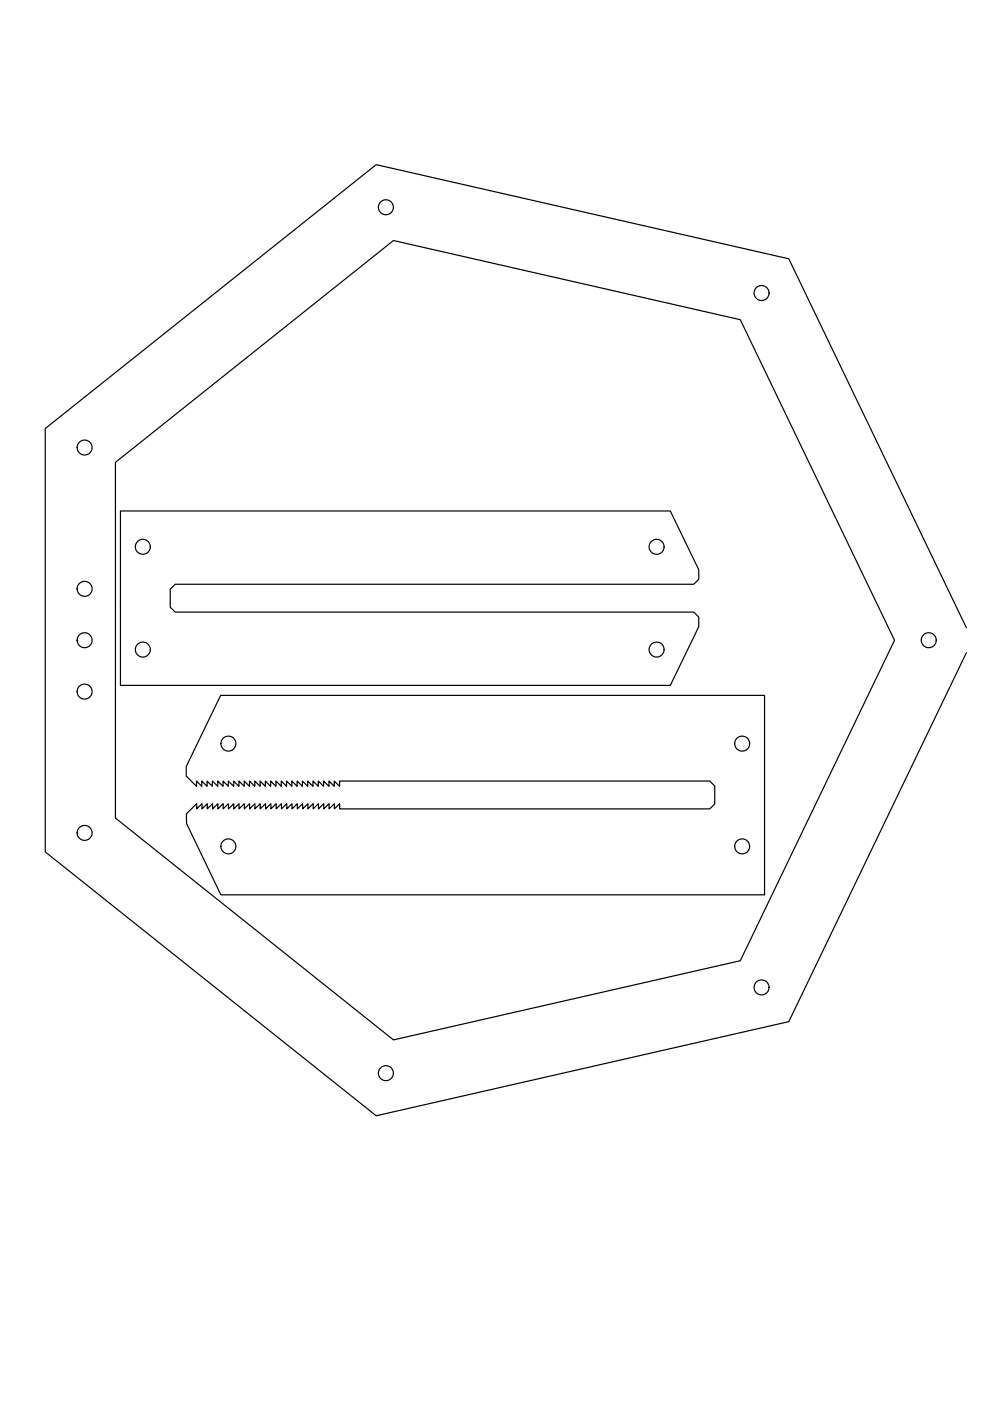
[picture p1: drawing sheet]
<svg xmlns="http://www.w3.org/2000/svg" width="210mm" height="297mm" viewBox="0 0 210 297" stroke-linecap="round" stroke-linejoin="round" font-family="sans-serif">
<g fill="none" stroke="#000" stroke-width=".25">
<path d="M24.5 98l58.9-47 73.6 16.8 32.7 67.9-32.7 68-73.6 16.8-58.9-47.1zM25.5 108.3h116.6l6.1 12.5v2l-1.1 1.1h-109.9l-1.1 1v3.8l1.1 1.1h109.9l1.1 1v2.1l-6.1 12.4h-116.6zM204.9 133.1l-37.7-78.2-87.4-20-70.2 56v89.7l70.2 56 87.4-20 37.7-78.2M46.8 147.4h115.3v42.3h-115.3l-7.3-15.1v-2l2.2-2.2v1.1l1.1-1.1v1.1l1.1-1.1v1.1l1.2-1.1v1.1l1.1-1.1v1.1l1.1-1.1v1.1l1.1-1.1v1.1l1.2-1.1v1.1l1.1-1.1v1.1l1.1-1.1v1.1l1.1-1.1v1.1l1.1-1.1v1.1l1.2-1.1v1.1l1.1-1.1v1.1l1.1-1.1v1.1l1.2-1.1v1.1l1.1-1.1v1.1l1.1-1.1v1.1l1.1-1.1v1.1l1.1-1.1v1.1l1.2-1.1v1.1l1.1-1.1v1.1l1.1-1.1v1.1l1.1-1.1v1.1l1.2-1.1v1.1l1.1-1.1v1.1l1.1-1.1v1.1l1.1-1.1v1.1h78.5l1-1v-3.8l-1-1.1h-78.5v1.1l-1.1-1.1v1.1l-1.1-1.1v1.1l-1.2-1.1v1.1l-1.1-1.1v1.1l-1.1-1.1v1.1l-1.2-1.1v1.1l-1.1-1.1v1.1l-1.1-1.1v1.1l-1.1-1.1v1.1l-1.1-1.1v1.1l-1.2-1.1v1.1l-1.1-1.1v1.1l-1.1-1.1v1.1l-1.1-1.1v1.1l-1.2-1.1v1.1l-1.1-1.1v1.1l-1.1-1.1v1.1l-1.1-1.1v1.1l-1.1-1.1v1.1l-1.2-1.1v1.1l-1.1-1.1v1.1l-1.1-1.1v1.1l-1.1-1.1v1.1l-1.2-1.1v1.1l-1.1-1.1v1.1l-1.1-1.1v1.1l-1.1-1.1v1.1l-2.2-2.2v-2z"/>
<circle cx="81.8" cy="43.9" r="1.59"/>
<circle cx="161.5" cy="62.1" r="1.59"/>
<circle cx="17.9" cy="94.9" r="1.58"/>
<circle cx="30.3" cy="115.9" r="1.58"/>
<circle cx="139.2" cy="115.9" r="1.59"/>
<circle cx="17.9" cy="135.7" r="1.58"/>
<circle cx="17.9" cy="124.8" r="1.59"/>
<circle cx="30.3" cy="137.7" r="1.58"/>
<circle cx="139.2" cy="137.7" r="1.59"/>
<circle cx="196.9" cy="135.7" r="1.58"/>
<circle cx="17.9" cy="146.6" r="1.59"/>
<circle cx="48.4" cy="157.7" r="1.59"/>
<circle cx="157.4" cy="157.7" r="1.59"/>
<circle cx="17.9" cy="176.6" r="1.58"/>
<circle cx="48.4" cy="179.4" r="1.58"/>
<circle cx="157.4" cy="179.4" r="1.58"/>
<circle cx="161.5" cy="209.3" r="1.59"/>
<circle cx="81.8" cy="227.5" r="1.59"/>
</g>
</svg>
